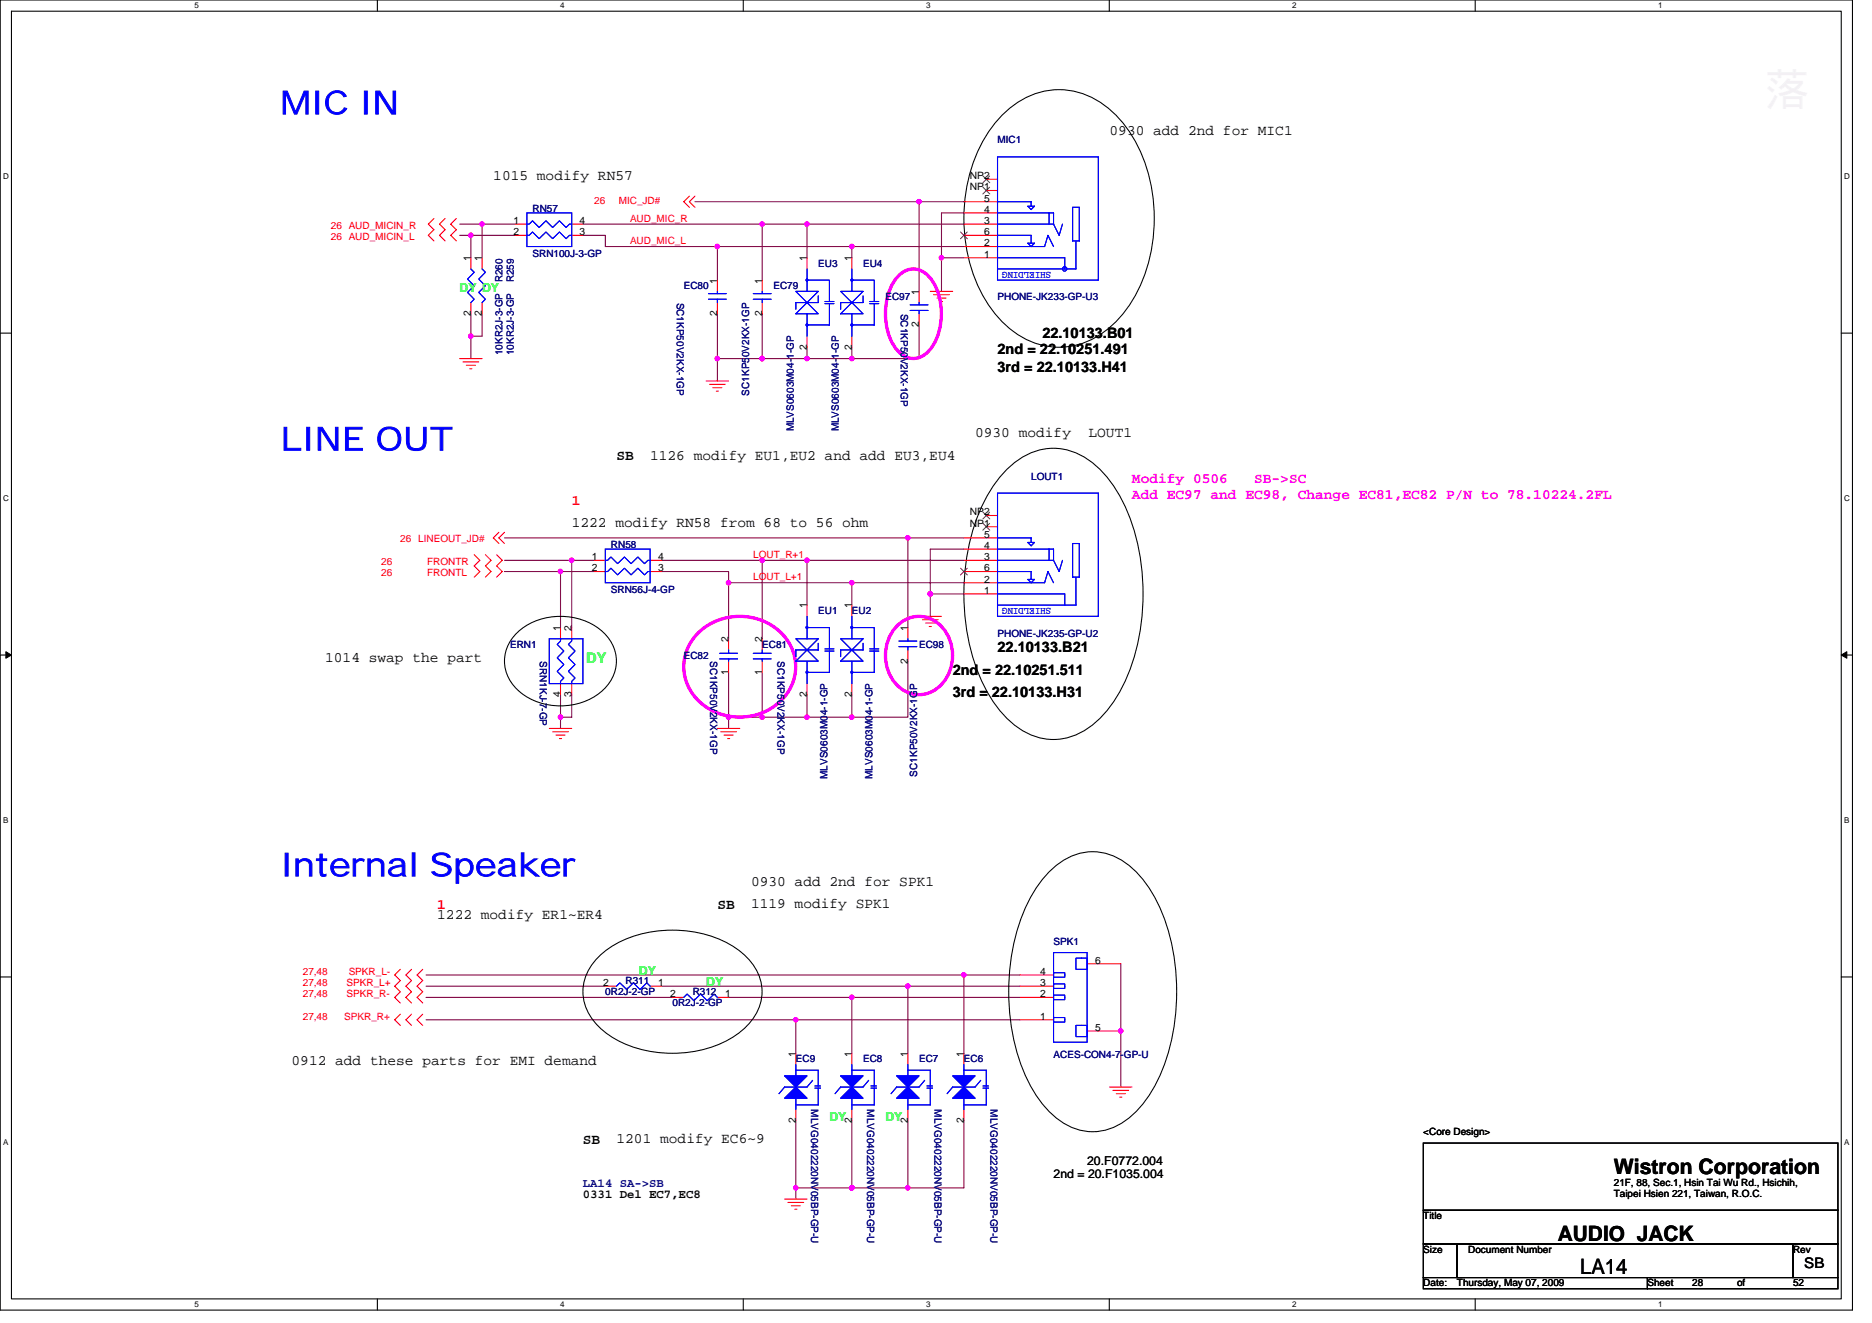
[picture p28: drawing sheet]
<svg xmlns="http://www.w3.org/2000/svg" width="297mm" height="210mm" viewBox="0 0 297 210" stroke-linecap="round" stroke-linejoin="round" font-family="sans-serif">
<defs><g id="words">
<g font-size="5.1" fill="#00f">
<text x="44.5" y="18.1">MIC IN</text>
<text x="44.5" y="71.4">LINE OUT</text>
<text x="44.5" y="139">Internal Speaker</text>
</g>
<g font-size="3.4">
<text x="256.1" y="186.2">Wistron Corporation</text>
<text x="247.2" y="196.9">AUDIO JACK</text>
<text x="250.7" y="202.2">LA14</text>
</g>
<g font-size="2.3">
<text x="176.1" y="21.4">0930 add 2nd for MIC1</text>
<text x="78.3" y="28.5">1015 modify RN57</text>
<text x="165.4" y="53.7">22.10133.B01</text>
<text x="158.3" y="56.2">2nd = 22.10251.491</text>
<text x="158.3" y="59">3rd = 22.10133.H41</text>
<text x="154.7" y="69.4">0930 modify</text>
<text x="172.7" y="69.4">LOUT1</text>
<text x="97.8" y="73">SB</text>
<text x="103.2" y="73">1126 modify EU1,EU2 and add EU3,EU4</text>
<text x="90.7" y="83.6">1222 modify RN58 from 68 to 56 ohm</text>
<text x="51.6" y="105">1014 swap the part</text>
<text x="151.2" y="107">2nd = 22.10251.511</text>
<text x="158.3" y="103.5">22.10133.B21</text>
<text x="151.2" y="110.6">3rd = 22.10133.H31</text>
<text x="119.2" y="140.5">0930 add 2nd for SPK1</text>
<text x="69.4" y="145.9">1222 modify ER1~ER4</text>
<text x="113.8" y="144.2">SB</text>
<text x="119.2" y="144.1">1119 modify SPK1</text>
<text x="46.3" y="169">0912 add these parts for EMI demand</text>
<text x="92.5" y="181.5">SB</text>
<text x="97.8" y="181.4">1201 modify EC6~9</text>
<text x="286.3" y="201.2">SB</text>
</g>
<g font-size="2.3" fill="#f0f">
<text x="179.6" y="76.6">Modify 0506</text>
<text x="199" y="76.6">SB-&gt;SC</text>
<text x="179.6" y="79.2">Add EC97 and EC98, Change EC81,EC82 P/N to 78.10224.2FL</text>
</g>
<g font-size="2.3" fill="#f00">
<text x="90.7" y="80.2">1</text>
<text x="69.4" y="144.2">1</text>
</g>
<text font-size="2.3" fill="#00ff40" x="93" y="105.3">DY</text>
<text font-size="1.9" fill="#00ff40" x="72.9" y="46.3">DY DY</text>
<g font-size="1.9" fill="#0f0">
<text x="101.4" y="154.7">DY</text>
<text x="112.1" y="156.5">DY</text>
<text x="131.6" y="177.8">DY</text>
<text x="140.5" y="177.8">DY</text>
</g>
<g font-size="1.9">
<text x="172.5" y="184.9">20.F0772.004</text>
<text x="92.5" y="190.1">0331 Del EC7,EC8</text>
<text x="167.2" y="186.8">2nd = 20.F1035.004</text>
</g>
<text font-size="1.9" fill="#000080" x="92.5" y="188.3">LA14 SA-&gt;SB</text>
<g font-size="1.6" fill="#000080">
<text x="158.3" y="22.8">MIC1</text>
<text x="84.5" y="33.6">RN57</text>
<text x="84.5" y="40.7">SRN100J-3-GP</text>
<text x="79.8" y="44.8" transform="rotate(-90 79.8 44.8)">R260</text>
<text x="81.5" y="44.8" transform="rotate(-90 81.5 44.8)">R259</text>
<text x="108.5" y="45.9">EC80</text>
<text x="122.7" y="45.9">EC79</text>
<text x="129.8" y="42.3">EU3</text>
<text x="136.9" y="42.3">EU4</text>
<text x="140.5" y="47.6">EC97</text>
<text x="158.3" y="47.6">PHONE-JK233-GP-U3</text>
<text x="107.4" y="48" transform="rotate(90 107.4 48)">SC1KP50V2KX-1GP</text>
<text x="142.9" y="49.8" transform="rotate(90 142.9 49.8)">SC1KP50V2KX-1GP</text>
<text x="79.8" y="56.4" transform="rotate(-90 79.8 56.4)">10KR2J-3-GP</text>
<text x="81.5" y="56.4" transform="rotate(-90 81.5 56.4)">10KR2J-3-GP</text>
<text x="118.9" y="62.8" transform="rotate(-90 118.9 62.8)">SC1KP50V2KX-1GP</text>
<text x="126" y="68.5" transform="rotate(-90 126 68.5)">MLVS0603M04-1-GP</text>
<text x="133.1" y="68.5" transform="rotate(-90 133.1 68.5)">MLVS0603M04-1-GP</text>
<text x="163.6" y="76.1">LOUT1</text>
<text x="96.9" y="86.9">RN58</text>
<text x="96.9" y="94">SRN56J-4-GP</text>
<text x="129.8" y="97.4">EU1</text>
<text x="135.2" y="97.4">EU2</text>
<text x="158.3" y="101">PHONE-JK235-GP-U2</text>
<text x="80.9" y="102.8">ERN1</text>
<text x="85.7" y="104.9" transform="rotate(90 85.7 104.9)">SRN1KJ-7-GP</text>
<text x="108.5" y="104.5">EC82</text>
<text x="112.7" y="104.9" transform="rotate(90 112.7 104.9)">SC1KP50V2KX-1GP</text>
<text x="120.9" y="102.8">EC81</text>
<text x="123.4" y="104.9" transform="rotate(90 123.4 104.9)">SC1KP50V2KX-1GP</text>
<text x="145.8" y="102.8">EC98</text>
<text x="131.3" y="123.6" transform="rotate(-90 131.3 123.6)">MLVS0603M04-1-GP</text>
<text x="138.4" y="123.6" transform="rotate(-90 138.4 123.6)">MLVS0603M04-1-GP</text>
<text x="145.5" y="123.2" transform="rotate(-90 145.5 123.2)">SC1KP50V2KX-1GP</text>
<text x="167.2" y="149.9">SPK1</text>
<text x="96.1" y="157.9">0R2J-2-GP</text>
<text x="99.2" y="156.1">R311</text>
<text x="106.7" y="159.7">0R2J-2-GP</text>
<text x="109.9" y="157.9">R312</text>
<text x="167.2" y="167.8">ACES-CON4-7-GP-U</text>
<text x="126.3" y="168.6">EC9</text>
<text x="136.9" y="168.6">EC8</text>
<text x="145.8" y="168.6">EC7</text>
<text x="152.9" y="168.6">EC6</text>
<text x="128.7" y="176" transform="rotate(90 128.7 176)">MLVG0402220NV05BP-GP-U</text>
<text x="137.6" y="176" transform="rotate(90 137.6 176)">MLVG0402220NV05BP-GP-U</text>
<text x="148.3" y="176" transform="rotate(90 148.3 176)">MLVG0402220NV05BP-GP-U</text>
<text x="157.2" y="176" transform="rotate(90 157.2 176)">MLVG0402220NV05BP-GP-U</text>
</g>
<g font-size="1.6">
<text x="153.9" y="28.4">NP2</text>
<text x="81.5" y="35.5">1</text>
<text x="92" y="35.5">4</text>
<text x="153.9" y="30.2">NP1</text>
<text x="156.1" y="32">5</text>
<text x="156.1" y="33.8">4</text>
<text x="156.1" y="35.5">3</text>
<text x="74.7" y="41.4" transform="rotate(-90 74.7 41.4)">1</text>
<text x="76.5" y="41.4" transform="rotate(-90 76.5 41.4)">1</text>
<text x="81.5" y="37.3">2</text>
<text x="92" y="37.3">3</text>
<text x="128" y="41.4" transform="rotate(-90 128 41.4)">1</text>
<text x="135.1" y="41.4" transform="rotate(-90 135.1 41.4)">1</text>
<text x="156.1" y="40.9">1</text>
<text x="156.1" y="39.1">2</text>
<text x="156.1" y="37.3">6</text>
<text x="113.8" y="45" transform="rotate(-90 113.8 45)">1</text>
<text x="120.9" y="45" transform="rotate(-90 120.9 45)">1</text>
<text x="145.8" y="46.8" transform="rotate(-90 145.8 46.8)">1</text>
<text x="74.7" y="50.2" transform="rotate(-90 74.7 50.2)">2</text>
<text x="76.5" y="50.2" transform="rotate(-90 76.5 50.2)">2</text>
<text x="113.8" y="50.2" transform="rotate(-90 113.8 50.2)">2</text>
<text x="120.9" y="50.2" transform="rotate(-90 120.9 50.2)">2</text>
<text x="145.8" y="51.9" transform="rotate(-90 145.8 51.9)">2</text>
<text x="128" y="55.5" transform="rotate(-90 128 55.5)">2</text>
<text x="135.1" y="55.5" transform="rotate(-90 135.1 55.5)">2</text>
<text x="153.9" y="83.5">NP1</text>
<text x="153.9" y="81.8">NP2</text>
<text x="93.9" y="88.9">1</text>
<text x="104.4" y="88.9">4</text>
<text x="156.1" y="85.3">5</text>
<text x="156.1" y="87.1">4</text>
<text x="156.1" y="88.9">3</text>
<text x="93.9" y="90.7">2</text>
<text x="104.4" y="90.7">3</text>
<text x="156.1" y="94.2">1</text>
<text x="156.1" y="92.4">2</text>
<text x="156.1" y="90.7">6</text>
<text x="88.9" y="100.1" transform="rotate(-90 88.9 100.1)">1</text>
<text x="90.7" y="100.1" transform="rotate(-90 90.7 100.1)">2</text>
<text x="115.6" y="101.9" transform="rotate(-90 115.6 101.9)">2</text>
<text x="120.9" y="101.9" transform="rotate(-90 120.9 101.9)">2</text>
<text x="128" y="96.5" transform="rotate(-90 128 96.5)">1</text>
<text x="135.1" y="96.5" transform="rotate(-90 135.1 96.5)">1</text>
<text x="144" y="100.1" transform="rotate(-90 144 100.1)">1</text>
<text x="115.6" y="107.1" transform="rotate(-90 115.6 107.1)">1</text>
<text x="120.9" y="107.1" transform="rotate(-90 120.9 107.1)">1</text>
<text x="144" y="105.3" transform="rotate(-90 144 105.3)">2</text>
<text x="88.9" y="110.6" transform="rotate(-90 88.9 110.6)">4</text>
<text x="90.7" y="110.6" transform="rotate(-90 90.7 110.6)">3</text>
<text x="128" y="110.6" transform="rotate(-90 128 110.6)">2</text>
<text x="135.1" y="110.6" transform="rotate(-90 135.1 110.6)">2</text>
<text x="165" y="154.7">4</text>
<text x="173.8" y="152.9">6</text>
<text x="95.7" y="156.4">2</text>
<text x="104.4" y="156.4">1</text>
<text x="106.4" y="158.2">2</text>
<text x="115.1" y="158.2">1</text>
<text x="165" y="156.4">3</text>
<text x="165" y="158.2">2</text>
<text x="165" y="161.8">1</text>
<text x="126.3" y="167.7" transform="rotate(-90 126.3 167.7)">1</text>
<text x="135.1" y="167.7" transform="rotate(-90 135.1 167.7)">1</text>
<text x="144" y="167.7" transform="rotate(-90 144 167.7)">1</text>
<text x="152.9" y="167.7" transform="rotate(-90 152.9 167.7)">1</text>
<text x="173.8" y="163.6">5</text>
<text x="126.3" y="178.2" transform="rotate(-90 126.3 178.2)">2</text>
<text x="135.1" y="178.2" transform="rotate(-90 135.1 178.2)">2</text>
<text x="144" y="178.2" transform="rotate(-90 144 178.2)">2</text>
<text x="152.9" y="178.2" transform="rotate(-90 152.9 178.2)">2</text>
<text x="225.8" y="180.1">&lt;Core Design&gt;</text>
<text x="256.1" y="188.1">21F, 88, Sec.1, Hsin Tai Wu Rd., Hsichih,</text>
<text x="256.1" y="189.9">Taipei Hsien 221, Taiwan, R.O.C.</text>
<text x="225.8" y="193.4">Title</text>
<text x="225.8" y="198.8">Size</text>
<text x="233" y="198.8">Document Number</text>
<text x="284.5" y="198.8">Rev</text>
<text x="225.8" y="204.1">Date:</text>
<text x="231.2" y="204.1">Thursday, May 07, 2009</text>
<text x="261.4" y="204.1">Sheet</text>
<text x="268.5" y="204.1">28</text>
<text x="275.6" y="204.1">of</text>
<text x="284.5" y="204.1">52</text>
</g>
<g font-size="1.6" fill="#f00">
<text x="94.3" y="32.4">26</text>
<text x="98.2" y="32.4">MIC_JD#</text>
<text x="100" y="35.2">AUD_MIC_R</text>
<text x="52.5" y="36.3">26 AUD_MICIN_R</text>
<text x="52.5" y="38">26 AUD_MICIN_L</text>
<text x="100" y="38.8">AUD_MIC_L</text>
<text x="60.5" y="89.6">26</text>
<text x="63.5" y="86">26 LINEOUT_JD#</text>
<text x="67.8" y="89.6">FRONTR</text>
<text x="119.5" y="88.5">LOUT_R+1</text>
<text x="60.5" y="91.4">26</text>
<text x="67.8" y="91.4">FRONTL</text>
<text x="119.5" y="92.1">LOUT_L+1</text>
<text x="48" y="154.7">27,48</text>
<text x="55.3" y="154.7">SPKR_L-</text>
<text x="48" y="161.8">27,48</text>
<text x="48" y="156.5">27,48</text>
<text x="48" y="158.2">27,48</text>
<text x="54.6" y="161.8">SPKR_R+</text>
<text x="55" y="156.5">SPKR_L+</text>
<text x="55" y="158.2">SPKR_R-</text>
</g>
<g font-size="1.6" fill="#00f">
<text x="166.8" y="43.1" transform="rotate(180 166.8 43.1)">SHIELDING</text>
<text x="166.8" y="96.5" transform="rotate(180 166.8 96.5)">SHIELDING</text>
</g>
<g font-size="1.3">
<text x="30.8" y="1.3">5</text>
<text x="88.9" y="1.3">4</text>
<text x="147" y="1.3">3</text>
<text x="205" y="1.3">2</text>
<text x="263.1" y="1.3">1</text>
<text x=".5" y="28.4">D</text>
<text x="292.6" y="28.4">D</text>
<text x=".5" y="79.5">C</text>
<text x="292.6" y="79.5">C</text>
<text x=".5" y="130.6">B</text>
<text x="292.6" y="130.6">B</text>
<text x=".5" y="181.7">A</text>
<text x="292.6" y="181.7">A</text>
<text x="30.8" y="207.4">5</text>
<text x="88.9" y="207.4">4</text>
<text x="147" y="207.4">3</text>
<text x="205" y="207.4">2</text>
<text x="263.1" y="207.4">1</text>
</g>
</g></defs>
<path d="M0 0h293.9v207.9h-293.9zM1.8 1.8h290.4v204.3h-290.4z" fill="none" stroke="#000" stroke-width=".17"/>
<g fill="#fff">
<path d="M30.8 .2h.7v1.4h-.7z"/>
<path d="M30.8 206.3h.7v1.4h-.7z"/>
</g>
<path d="M59.9 0v1.8M59.9 206.1v1.8" fill="none" stroke="#000" stroke-width=".17"/>
<g fill="#fff">
<path d="M88.9 .2h.7v1.4h-.7z"/>
<path d="M88.9 206.3h.7v1.4h-.7z"/>
</g>
<path d="M117.9 0v1.8M117.9 206.1v1.8" fill="none" stroke="#000" stroke-width=".17"/>
<g fill="#fff">
<path d="M147 .2h.7v1.4h-.7z"/>
<path d="M147 206.3h.7v1.4h-.7z"/>
</g>
<path d="M176 0v1.8M176 206.1v1.8" fill="none" stroke="#000" stroke-width=".17"/>
<g fill="#fff">
<path d="M205 .2h.7v1.4h-.7z"/>
<path d="M205 206.3h.7v1.4h-.7z"/>
</g>
<path d="M234.1 0v1.8M234.1 206.1v1.8" fill="none" stroke="#000" stroke-width=".17"/>
<g fill="#fff">
<path d="M263.1 .2h.7v1.4h-.7z"/>
<path d="M263.1 206.3h.7v1.4h-.7z"/>
<path d="M.5 27.3h.9v1.4h-.9z"/>
<path d="M292.6 27.3h.9v1.4h-.9z"/>
<path d="M.5 78.4h.9v1.4h-.9z"/>
<path d="M292.6 78.4h.9v1.4h-.9z"/>
</g>
<path d="M0 52.9h1.8M292.2 52.9h1.7" fill="none" stroke="#000" stroke-width=".17"/>
<g fill="#fff">
<path d="M.5 129.5h.8v1.4h-.8z"/>
<path d="M292.6 129.5h.9v1.4h-.9z"/>
</g>
<path d="M0 103.9h1.8M292.2 103.9h1.7" fill="none" stroke="#000" stroke-width=".17"/>
<path d="M.9 103.4l.9 .5-.9 .5zM292.2 103.9l.8-.5v1z" fill="#000" stroke="#000" stroke-width=".16"/>
<g fill="#fff">
<path d="M.5 180.5h.8v1.4h-.8z"/>
<path d="M292.6 180.5h.9v1.4h-.9z"/>
</g>
<g fill="none" stroke="#000" stroke-width=".17">
<path d="M158.9 18.4a12 12 0 0 1 14.7-2.7 18.5 18.5 0 0 1 8.5 11.4 26.1 26.1 0 0 1-2.9 21.3 13.9 13.9 0 0 1-11.2 6.7 13.2 13.2 0 0 1-10.1-5.4 25.5 25.5 0 0 1-3.9-22.6 21 21 0 0 1 4.9-8.7zM160 74.3a9.7 9.7 0 0 1 14.3 0 23.7 23.7 0 0 1 6.2 11.9 34.9 34.9 0 0 1-2.5 22.9 14.8 14.8 0 0 1-8.3 7.9 9.8 9.8 0 0 1-9.7-2.8 23.8 23.8 0 0 1-6.2-11.9 35 35 0 0 1 2.5-23 19.1 19.1 0 0 1 3.7-5zM81.9 100.5a10.3 10.3 0 0 1 14.1 0 6.1 6.1 0 0 1-.8 9.4 10.4 10.4 0 0 1-13.3-.7 6 6 0 0 1 0-8.7zM166.3 138.5a9.1 9.1 0 0 1 10.8-2.5 15.4 15.4 0 0 1 6.9 7.9 34.6 34.6 0 0 1 0 26.9 16.1 16.1 0 0 1-6.9 7.9 8.7 8.7 0 0 1-9.7-1.5 21.8 21.8 0 0 1-6.4-11.7 34.2 34.2 0 0 1 2.5-23.1l1.8-2.8zM0 155h1.8M94.7 152.1a16.3 16.3 0 0 1 12-4.5 16.7 16.7 0 0 1 12 4.5 7.3 7.3 0 0 1 0 10.5 16.3 16.3 0 0 1-12 4.5 16.7 16.7 0 0 1-12-4.5 7.3 7.3 0 0 1 0-10.5zM292.2 155h1.7M225.8 197.4h5.4v5.3h-5.4zM225.8 181.4h65.8v10.6h-65.8zM225.8 192h65.8v5.4h-65.8zM231.2 197.4h53.3v5.3h-53.3zM284.5 197.4h7.1v5.3h-7.1z"/>
<path d="M225.8 202.7h35.6v1.8h-35.6zM261.4 202.7h30.2v1.8h-30.2z"/>
</g>
<g fill="none" stroke="#800040" stroke-width=".17">
<path d="M74.7 37.3v3.6M76.5 35.6v5.3M81.8 35.6h-8.9M81.8 37.3h-8.9M92.5 37.3h3.6v1.8h17.7M92.5 35.6h28.4M110.3 32h35.5v14.2M113.8 39.1v5.3M113.8 39.1h21.4v1.8M120.9 35.6v8.8M120.9 35.6h7.2v5.3M128.1 35.6h24.8"/>
<path d="M135.2 39.1h17.7M145.8 32h7.1M152.9 33.8h-3.5v12.4M74.7 49.8v3.5h1.8v-3.5M74.7 53.3v3.6M113.8 56.9h21.4M113.8 49.8v10.7M120.9 49.8v7.1M128.1 55.1v1.8M135.2 55.1v1.8M145.8 51.6v5.3h-10.6M149.4 40.9h3.5"/>
<path d="M80 88.9h14.3M80 90.7h14.3M80 85.3h64.1v14.3M88.9 90.7v8.9M90.7 88.9v10.7M104.9 90.7h10.7v10.6M120.9 88.9v12.4M128.1 88.9v7.1M135.2 92.5v3.5M144.1 85.3h8.8M147.6 94.2h5.3M152.9 92.5h-37.3"/>
<path d="M152.9 88.9h-48M152.9 87.1h-5.3v10.7M88.9 110.2v5.4M90.7 110.2v3.6h-1.8M115.6 113.8h19.6M115.6 106.7v8.9M120.9 106.7v7.1M128.1 110.2v3.6M135.2 110.2v3.6M144.1 104.9v8.9h-8.9M67.6 156.5h28.5M67.6 158.2h39.1"/>
<path d="M67.6 154.7h94.2M104.9 156.5h39.2v10.6M135.2 158.2v8.9M144.1 156.5h17.7M152.9 154.7v12.4M161.8 158.2h-46.2M177.8 152.9v19.6M67.6 161.8h94.2M126.3 161.8v5.3M126.3 177.8v12.4M135.2 177.8v10.7M144.1 177.8v10.7"/>
<path d="M152.9 177.8v10.7h-26.6"/>
</g>
<g fill="#f0f" stroke="#f0f" stroke-width=".17">
<circle cx="74.7" cy="37.3" r=".35"/>
<circle cx="76.5" cy="35.5" r=".35"/>
<circle cx="120.9" cy="35.5" r=".35"/>
<circle cx="74.7" cy="53.3" r=".35"/>
<circle cx="113.8" cy="56.9" r=".35"/>
<circle cx="120.9" cy="56.9" r=".35"/>
<circle cx="128" cy="35.5" r=".35"/>
<circle cx="135.2" cy="39.1" r=".35"/>
<circle cx="145.8" cy="32" r=".35"/>
<circle cx="147.6" cy="94.2" r=".35"/>
<circle cx="177.8" cy="163.6" r=".35"/>
<circle cx="120.9" cy="113.8" r=".35"/>
<circle cx="115.6" cy="113.8" r=".35"/>
<circle cx="115.6" cy="92.4" r=".35"/>
<circle cx="120.9" cy="88.9" r=".35"/>
<circle cx="88.9" cy="113.8" r=".35"/>
<circle cx="90.7" cy="88.9" r=".35"/>
<circle cx="88.9" cy="90.7" r=".35"/>
<circle cx="135.2" cy="113.8" r=".35"/>
<circle cx="128" cy="113.8" r=".35"/>
<circle cx="128" cy="88.9" r=".35"/>
<circle cx="135.2" cy="92.4" r=".35"/>
<circle cx="144" cy="85.3" r=".35"/>
<circle cx="152.9" cy="154.7" r=".35"/>
<circle cx="126.3" cy="161.8" r=".35"/>
<circle cx="144" cy="156.5" r=".35"/>
<circle cx="135.2" cy="188.5" r=".35"/>
<circle cx="126.3" cy="188.5" r=".35"/>
<circle cx="144" cy="188.5" r=".35"/>
<circle cx="149.4" cy="40.9" r=".35"/>
<circle cx="128" cy="56.9" r=".35"/>
<circle cx="113.8" cy="39.1" r=".35"/>
<circle cx="135.2" cy="158.2" r=".35"/>
<circle cx="135.2" cy="56.9" r=".35"/>
</g>
<g fill="none" stroke="#f00" stroke-width=".17">
<path d="M68.9 34.7l-.9 .9 .9 .8-.9 .9 .9 .9M70.6 34.7l-.9 .9 .9 .8-.9 .9 .9 .9M72.4 34.7l-.9 .9 .9 .8-.9 .9 .9 .9M81.8 35.6h1.8M81.8 37.3h1.8M90.7 35.6h1.8M90.7 37.3h1.8M109.4 31.1l-.9 .9 .9 .9M110.3 31.1l-.9 .9 .9 .9M152.9 32h5.4M152.9 33.8h5.4M152.9 39.1h5.4"/>
<path d="M152.9 35.6h5.4M152.9 37.3h5.4M156.5 30.2h1.8M156.5 28.4h1.8M72.9 56.9h3.6M73.5 57.4h2.5M74 58h1.4M74.5 58.5h.4M74.7 40.9v1.8M74.7 48v1.8M76.5 40.9v1.8M76.5 48v1.8"/>
<path d="M113.8 44.4v1.8M113.8 48v1.8M120.9 44.4v1.8M120.9 48v1.8M128.1 40.9v1.8M128.1 53.3v1.8M135.2 40.9v1.8M135.2 53.3v1.8M145.8 46.2v1.8M145.8 49.8v1.8M147.6 46.2h3.6M148.1 46.8h2.5"/>
<path d="M148.7 47.3h1.4M149.2 47.8h.4M152.9 40.9h5.4M112.1 60.5h3.5M112.6 61h2.5M113.1 61.5h1.5M113.7 62.1h.3M75.2 88l.9 .9-.9 .9 .9 .9-.9 .9M77 88l.9 .9-.9 .9 .9 .9-.9 .9M78.8 88l.9 .9-.9 .9 .9 .9-.9 .9M79.2 84.5l-.9 .8 .9 .9M80 84.5l-.8 .8 .8 .9"/>
<path d="M88.9 99.6v1.7M90.7 99.6v1.7M94.3 88.9h1.8M94.3 90.7h1.8M103.2 88.9h1.7M103.2 90.7h1.7M128.1 96v1.8M135.2 96v1.8M144.1 99.6v1.7M145.8 97.8h3.6M146.4 98.3h2.5M146.9 98.8h1.4"/>
<path d="M147.4 99.4h.4M152.9 88.9h5.4M152.9 90.7h5.4M152.9 85.3h5.4M152.9 87.1h5.4M152.9 94.2h5.4M152.9 92.5h5.4M156.5 83.6h1.8M156.5 81.8h1.8M87.2 115.6h3.5M87.7 116.1h2.5M88.2 116.6h1.5"/>
<path d="M88.8 117.2h.3M88.9 108.5v1.7M90.7 108.5v1.7M113.8 115.6h3.6M114.4 116.1h2.5M114.9 116.6h1.4M115.4 117.2h.4M115.6 101.3v1.8M115.6 104.9v1.8M120.9 101.3v1.8M120.9 104.9v1.8M128.1 108.5v1.7"/>
<path d="M135.2 108.5v1.7M144.1 103.1v1.8M63.5 153.8l-.9 .9 .9 .9-.9 .9 .9 .9-.9 .8 .9 .9M65.3 153.8l-.9 .9 .9 .9-.9 .9 .9 .9-.9 .8 .9 .9M67.1 153.8l-.9 .9 .9 .9-.9 .9 .9 .9-.9 .8 .9 .9M96.1 156.5h1.7M103.2 156.5h1.7M106.7 158.2h1.8M113.8 158.2h1.8M161.8 156.5h5.4M161.8 154.7h5.4M161.8 158.2h5.4"/>
<path d="M172.5 152.9h5.3M63.5 160.9l-.9 .9 .9 .9M65.3 160.9l-.9 .9 .9 .9M67.1 160.9l-.9 .9 .9 .9M126.3 167.1v1.8M126.3 176v1.8M135.2 167.1v1.8M135.2 176v1.8M144.1 167.1v1.8M144.1 176v1.8M152.9 167.1v1.8M152.9 176v1.8"/>
<path d="M161.8 161.8h5.4M172.5 163.6h5.3M176.1 172.5h3.5M176.6 173h2.5M177.1 173.5h1.5M177.7 174.1h.3M124.5 190.2h3.6M125 190.8h2.5M125.6 191.3h1.4M126.1 191.9h.3"/>
</g>
<path d="M142.3 44a3.2 3.2 0 0 1 5.3 0 9.9 9.9 0 0 1 0 11.5 3.2 3.2 0 0 1-5.3 0 10 10 0 0 1 0-11.5zM142.7 99a4.9 4.9 0 0 1 7.4 1.3 6.6 6.6 0 0 1-2.6 9.6 5.2 5.2 0 0 1-6.7-3.9 6.8 6.8 0 0 1 1.9-7zM111.1 100.1a9.5 9.5 0 0 1 13.9 1.6 7.6 7.6 0 0 1-3.1 11 9.3 9.3 0 0 1-12.7-3.8 7.4 7.4 0 0 1 1.9-8.8z" fill="none" stroke="#f0f" stroke-width=".53"/>
<path d="M152.4 36.8l1.1 1.1M153.5 36.8l-1.1 1.1M156 29.7l1.1 1.1M156 27.9l1.1 1.1M157 29.7l-1 1.1M157 27.9l-1 1.1M152.4 90.1l1.1 1.1M153.5 90.1l-1.1 1.1M156 83l1.1 1.1M156 81.3l1.1 1M157 83l-1 1.1M157 81.3l-1 1" fill="none" stroke="#804000" stroke-width=".16"/>
<g fill="none" stroke="#00f" stroke-width=".17">
<path d="M83.6 33.8h7.1v5.3h-7.1zM83.6 35.6h.4l.5-.6 1.1 1.1 1-1.1 1.1 1.1 1.1-1.1 1 1.1 .6-.5h.3M83.6 37.3h.4l.5-.5 1.1 1.1 1-1.1 1.1 1.1 1.1-1.1 1 1.1 .6-.6h.3M158.3 39.1h7.5l.5-1.8 .9 1.8M158.3 32h5.3v.7M158.3 37.3h5.3v1.3M158.3 35.6h8.9M158.3 33.8h8.9v1.8M158.3 24.9h16v19.5h-16zM163.1 32.7h1l-.5 .6zM163.1 38.6h1l-.5 .5zM166.5 33.8v1.8"/>
<path d="M167.2 35.6l.9 1.7 .5-1.7M170.2 32.9h1.1v5.3h-1.1zM170.7 38.2v4.5h-12.4M74.7 42.7l.5 .5-1 1.1 1 1-1 1.1 1 1.1-.5 .5M76.5 42.7l.5 .5-1 1.1 1 1-1 1.1 1 1.1-.5 .5M112.4 46.6h2.8M112.4 47.5h2.8M113.8 46.2v.4M113.8 47.5v.5M119.5 46.6h2.9M119.5 47.5h2.9M120.9 46.2v.4"/>
<path d="M120.9 47.5v.5M126.3 46.2h3.5l-1.7 1.8zM127.9 44.3h.3v.2h-.3zM127.9 51.4h.3v.3h-.3zM128.1 44.5h3.5v3.3M128.1 48l1.7 1.8h-3.5zM128.1 42.7v3.5M128.1 49.8v3.5M129.8 46.9v1.1h-3.5v1.1M130.9 47.8h1.4M130.9 48.2h1.4M131.6 48.2v3.4h-3.5"/>
<path d="M133.4 46.2h3.5l-1.7 1.8zM135 44.3h.3v.2h-.3zM135 51.4h.3v.3h-.3zM135.2 44.5h3.5v3.3M135.2 48l1.7 1.8h-3.5zM135.2 42.7v3.5M135.2 49.8v3.5M136.9 46.9v1.1h-3.5v1.1M138 47.8h1.4M138 48.2h1.4M138.7 48.2v3.4h-3.5M144.4 48.4h2.9"/>
<path d="M144.4 49.3h2.9M145.8 48v.4M145.8 49.3v.5M158.3 40.9h10.6v1.8M158.3 78.2h16v19.6h-16zM96.1 87.1h7.1v5.4h-7.1zM96.1 88.9h.3l.5-.5 1.1 1 1.1-1 1 1 1.1-1 1.1 1 .5-.5h.4M96.1 90.7h.3l.5-.6 1.1 1.1 1.1-1.1 1 1.1 1.1-1.1 1.1 1.1 .5-.5h.4M127.9 99.4h.3v.3h-.3zM128.1 99.6h3.5v3.4M128.1 97.8v3.5M135 99.4h.3v.3h-.3z"/>
<path d="M135.2 99.6h3.5v3.4M135.2 97.8v3.5M158.3 85.3h5.3v.8M158.3 92.5h7.5l.5-1.8 .9 1.8M158.3 90.7h5.3v1.2M158.3 87.1h8.9v1.8M158.3 94.2h10.6v1.8M158.3 88.9h8.9M163.1 86.1h1l-.5 .5zM163.1 91.9h1l-.5 .6zM166.5 87.1v1.8M167.2 88.9l.9 1.8 .5-1.8"/>
<path d="M170.2 86.2h1.1v5.4h-1.1zM170.7 91.6v4.4h-12.4M87.2 101.3h5.3v7.2h-5.3zM88.9 101.3v.4l-.5 .5 1.1 1.1-1.1 1.1 1.1 1-1.1 1.1 1.1 1.1-.6 .5v.4M90.7 101.3v.4l-.5 .5 1 1.1-1 1.1 1 1-1 1.1 1 1.1-.5 .5v.4M114.2 104.5h2.8M114.2 103.7h2.8M115.6 103.1v.6M115.6 104.5v.4M119.5 104.5h2.9M119.5 103.7h2.9M120.9 103.1v.6"/>
<path d="M120.9 104.5v.4M126.3 101.3h3.5l-1.7 1.8zM127.9 106.6h.3v.2h-.3zM128.1 103.1l1.7 1.8h-3.5zM128.1 104.9v3.6M129.8 102.1v1h-3.5v1.1M130.9 103h1.4M130.9 103.3h1.4M131.6 103.3v3.4h-3.5M133.4 101.3h3.5l-1.7 1.8zM135 106.6h.3v.2h-.3zM135.2 103.1l1.7 1.8h-3.5z"/>
<path d="M135.2 104.9v3.6M136.9 102.1v1h-3.5v1.1M138 103h1.4M138 103.3h1.4M138.7 103.3v3.4h-3.5M142.6 101.7h2.9M142.6 102.6h2.9M144.1 101.3v.4M144.1 102.6v.5M97.8 156.5l.6-.6 1 1.1 1.1-1.1 1.1 1.1 1-1.1 .6 .6M108.5 158.2l.5-.5 1.1 1.1 1.1-1.1 1 1.1 1.1-1.1 .5 .5M167.2 151.1h5.3v14.3h-5.3z"/>
<path d="M167.2 157.9h1.7v.7h-1.7zM167.2 156.1h1.7v.7h-1.7zM167.2 154.3h1.7v.7h-1.7zM170.7 152h1.8v1.8h-1.8zM126.3 169.8h3.5v2.5M126.3 168.9v3.6M126.3 174.2v1.8M128.9 171.4l-.8 1.1h-3.6l-.9 1M129.3 172.6h.9M129.3 172.3h.9M129.8 172.6v2.7h-3.5M135.2 174.2v1.8"/>
<path d="M135.2 169.8h3.5v2.5M135.2 168.9v3.6M137.8 171.4l-.9 1.1h-3.5l-.9 1M138.2 172.6h.9M138.2 172.3h.9M138.7 172.6v2.7h-3.5M144.1 168.9v3.6M144.1 169.8h3.5v2.5M144.1 174.2v1.8M146.7 171.4l-.9 1.1h-3.5l-.9 1M147.1 172.6h.9M147.1 172.3h.9"/>
<path d="M147.6 172.6v2.7h-3.5M152.9 169.8h3.6v2.5M152.9 168.9v3.6M152.9 174.2v1.8M155.6 171.4l-.9 1.1h-3.5l-.9 1M156 172.6h.9M156 172.3h.9M156.5 172.6v2.7h-3.6M167.2 161.4h1.7v.8h-1.7zM170.7 162.7h1.8v1.8h-1.8z"/>
<circle cx="168.9" cy="42.7" r=".35"/>
</g>
<g fill="#00f" stroke="#00f" stroke-width=".17">
<path d="M144.1 172.5l1.7 1.7h-3.5z"/>
<path d="M142.3 170.7h3.5l-1.7 1.8z"/>
<path d="M135.2 172.5l1.7 1.7h-3.5z"/>
<path d="M133.4 170.7h3.5l-1.7 1.8z"/>
<path d="M126.3 172.5l1.8 1.7h-3.6z"/>
<path d="M124.5 170.7h3.6l-1.8 1.8z"/>
<path d="M152.9 172.5l1.8 1.7h-3.5z"/>
<path d="M151.2 170.7h3.5l-1.8 1.8z"/>
</g>
<use href="#words"/>
</svg>
